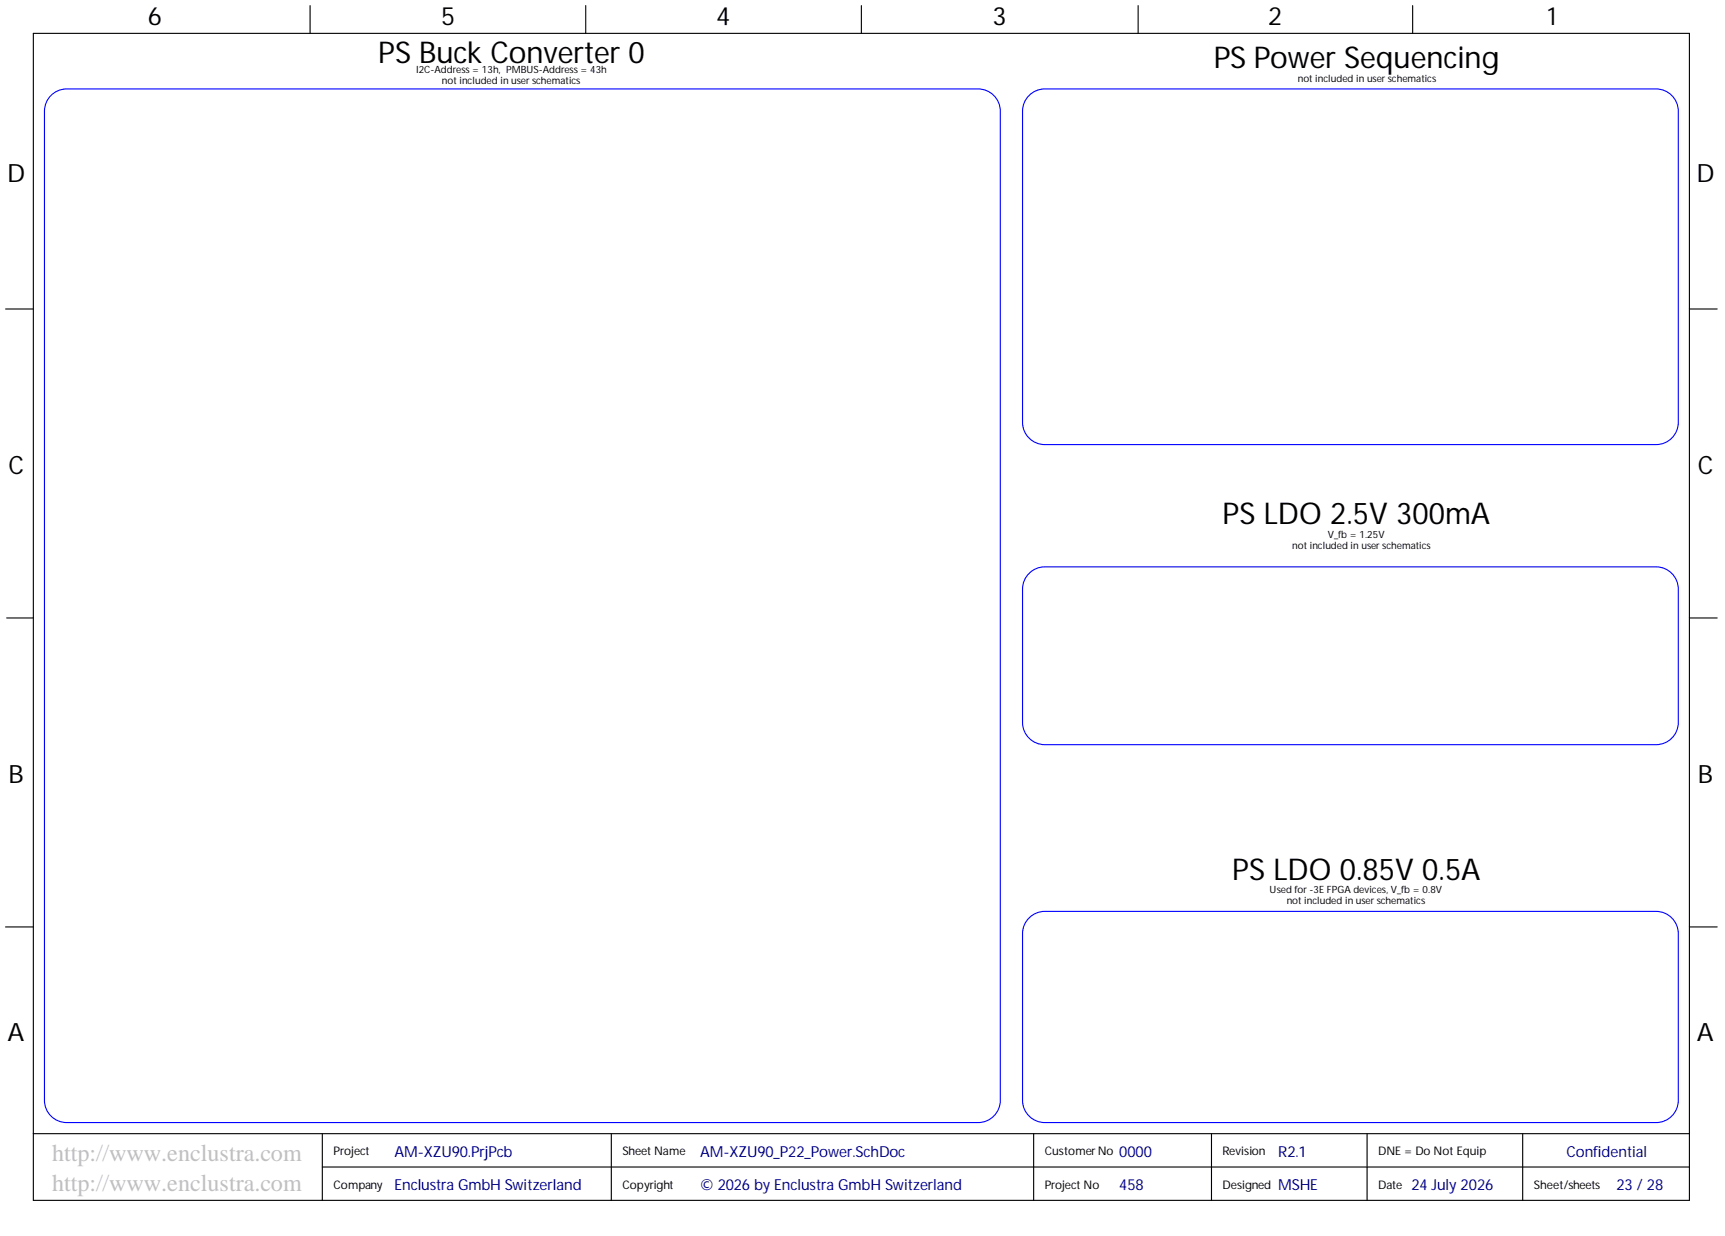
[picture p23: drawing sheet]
<svg xmlns="http://www.w3.org/2000/svg" width="393mm" height="282mm" viewBox="0 0 393 282" stroke-linecap="round" stroke-linejoin="round" font-family="sans-serif">
<defs><g id="words">
<g font-size="6.8">
<text x="86.3" y="14.3">PS Buck Converter 0</text>
<text x="276.8" y="15.6">PS Power Sequencing</text>
<text x="278.8" y="119.5">PS LDO 2.5V 300mA</text>
<text x="281" y="200.6">PS LDO 0.85V 0.5A</text>
</g>
<g font-size="5.7">
<text x="33.7" y="5.7">6</text>
<text x="100.6" y="5.7">5</text>
<text x="163.3" y="5.7">4</text>
<text x="226.3" y="5.7">3</text>
<text x="289.2" y="5.7">2</text>
<text x="352.8" y="5.7">1</text>
<text x="1.6" y="41.4">D</text>
<text x="386.8" y="41.4">D</text>
<text x="1.9" y="108.1">C</text>
<text x="387.2" y="108.1">C</text>
<text x="1.9" y="178.5">B</text>
<text x="387.2" y="178.5">B</text>
<text x="1.7" y="237.3">A</text>
<text x="386.9" y="237.3">A</text>
</g>
<g font-size="5.5" fill="#c0c0c0">
<text x="11.9" y="264.7">http://www.enclustra.com</text>
<text x="11.9" y="271.5">http://www.enclustra.com</text>
</g>
<g font-size="3.5" fill="#000080">
<text x="90" y="263.8">AM-XZU90.PrjPcb</text>
<text x="159.7" y="263.8">AM-XZU90_P22_Power.SchDoc</text>
<text x="255.2" y="263.8">0000</text>
<text x="357.2" y="263.8">Confidential</text>
<text x="90" y="271.4">Enclustra GmbH Switzerland</text>
<text x="159.7" y="271.4">© 2026 by Enclustra GmbH Switzerland</text>
<text x="255.2" y="271.4">458</text>
<text x="291.5" y="271.4">MSHE</text>
<text x="321.9" y="271.4">24 July 2026</text>
<text x="368.6" y="271.4">23 / 28</text>
</g>
<text font-size="3.5" fill="#00007c" x="291.5" y="263.8">R2.1</text>
<g font-size="2.7">
<text x="76" y="263.4">Project</text>
<text x="141.9" y="263.4">Sheet Name</text>
<text x="238.2" y="263.4">Customer No</text>
<text x="278.8" y="263.4">Revision</text>
<text x="314.3" y="263.4">DNE = Do Not Equip</text>
<text x="76" y="271">Company</text>
<text x="141.9" y="271">Copyright</text>
<text x="238.2" y="271">Project No</text>
<text x="278.8" y="271">Designed</text>
<text x="314.3" y="271">Date</text>
<text x="349.7" y="271">Sheet/sheets</text>
</g>
<g font-size="2.3">
<text x="94.9" y="16.6">I2C-Address = 13h, PMBUS-Address = 43h</text>
<text x="100.8" y="19.2">not included in user schematics</text>
<text x="295.9" y="18.7">not included in user schematics</text>
<text x="294.7" y="125.1">not included in user schematics</text>
<text x="302.8" y="122.6">V_fb = 1.25V</text>
<text x="289.5" y="203.7">Used for -3E FPGA devices, V_fb = 0.8V</text>
<text x="293.4" y="206.2">not included in user schematics</text>
</g>
</g></defs>
<g fill="none" stroke="#000" stroke-width=".25">
<path d="M7.6 7.6h377.6v266.1h-377.6zM70.7 1.3v6.3M133.6 1.3v6.3M196.4 1.3v6.3M259.5 1.3v6.3M322.1 1.3v6.3M1.3 70.5h6.3M385.2 70.5h6.4M1.5 140.9h6.1M385.2 140.9h6.4M1.3 211.4h6.3M385.2 211.4h6.4"/>
<path d="M7.6 258.5h377.6M73.5 258.5v15.2M139.4 258.5v15.2M235.7 258.5v15.2M276.3 258.5v15.2M311.7 258.5v15.2M347.2 258.5v15.2M73.5 266.1h311.7"/>
</g>
<path d="M11.9 21.5a5 5 0 0 1 3.3-1.2h207.8a5.1 5.1 0 0 1 5.1 5.1v225.5a5.1 5.1 0 0 1-5.1 5.1h-207.8a5.1 5.1 0 0 1-5.1-5.1v-225.5a5.1 5.1 0 0 1 1.8-3.9zM235 21.5a5 5 0 0 1 3.2-1.2h139.4a5.1 5.1 0 0 1 5.1 5.1v70.9a5.1 5.1 0 0 1-5.1 5.1h-139.4a5.1 5.1 0 0 1-5-5.1v-70.9a5.1 5.1 0 0 1 1.8-3.9zM235 130.5a5 5 0 0 1 3.2-1.2h139.4a5.1 5.1 0 0 1 5.1 5v30.5a5.1 5.1 0 0 1-5.1 5h-139.4a5.1 5.1 0 0 1-5-5v-30.5a5.1 5.1 0 0 1 1.8-3.8zM235 209a5 5 0 0 1 3.2-1.2h139.4a5.1 5.1 0 0 1 5.1 5.1v38a5.1 5.1 0 0 1-5.1 5.1h-139.4a5.1 5.1 0 0 1-5-5.1v-38a5.1 5.1 0 0 1 1.8-3.9z" fill="none" stroke="#00f" stroke-width=".25"/>
<use href="#words"/>
</svg>
